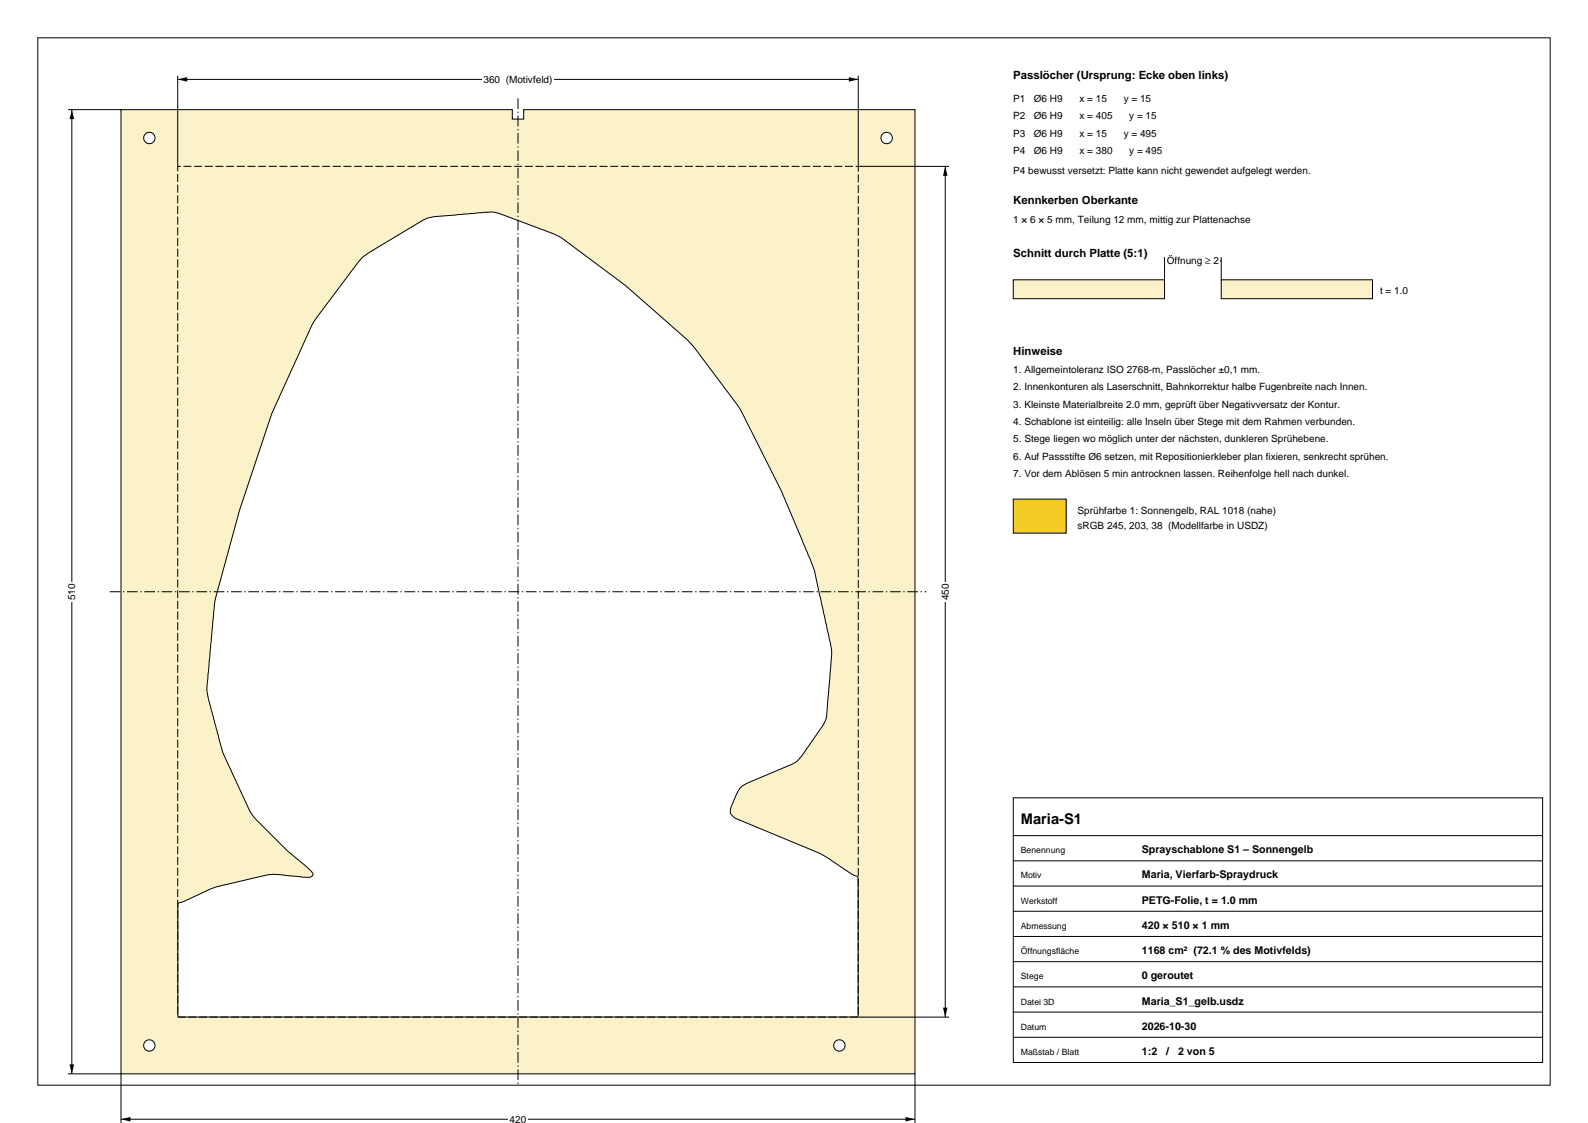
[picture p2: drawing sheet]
<svg xmlns="http://www.w3.org/2000/svg" width="420mm" height="297mm" viewBox="0 0 420 297" stroke-linecap="round" stroke-linejoin="round" font-family="sans-serif">
<defs><g id="words">
<text font-size="3.9" x="270" y="218">Maria-S1</text>
<g font-size="3">
<text x="268" y="21">Passlöcher (Ursprung: Ecke oben links)</text>
<text x="268" y="54">Kennkerben Oberkante</text>
<text x="268" y="68">Schnitt durch Platte (5:1)</text>
<text x="268" y="94">Hinweise</text>
</g>
<g font-size="2.8">
<text x="302" y="225.7">Sprayschablone S1 – Sonnengelb</text>
<text x="302" y="232.3">Maria, Vierfarb-Spraydruck</text>
<text x="302" y="239">PETG-Folie, t = 1.0 mm</text>
<text x="302" y="245.7">420 × 510 × 1 mm</text>
<text x="302" y="252.3">1168 cm² (72.1 % des Motivfelds)</text>
<text x="302" y="259">0 geroutet</text>
<text x="302" y="265.7">Maria_S1_gelb.usdz</text>
<text x="302" y="272.3">2026-10-30</text>
<text x="302" y="279">1:2</text>
<text x="308.4" y="279">/</text>
<text x="311.6" y="279">2 von 5</text>
</g>
<g font-size="2.6">
<text x="127.9" y="21.9">360 (Motivfeld)</text>
<text x="268" y="27">P1</text>
<text x="273.4" y="27">Ø6 H9</text>
<text x="285.5" y="27">x = 15</text>
<text x="297.2" y="27">y = 15</text>
<text x="268" y="31.6">P2</text>
<text x="273.4" y="31.6">Ø6 H9</text>
<text x="285.5" y="31.6">x = 405</text>
<text x="298.7" y="31.6">y = 15</text>
<text x="268" y="36.2">P3</text>
<text x="268" y="40.8">P4</text>
<text x="273.4" y="36.2">Ø6 H9</text>
<text x="273.4" y="40.8">Ø6 H9</text>
<text x="285.5" y="36.2">x = 15</text>
<text x="285.5" y="40.8">x = 380</text>
<text x="297.2" y="36.2">y = 495</text>
<text x="298.7" y="40.8">y = 495</text>
<text x="268" y="46">P4 bewusst versetzt: Platte kann nicht gewendet aufgelegt werden.</text>
<text x="268" y="59">1 × 6 × 5 mm, Teilung 12 mm, mittig zur Plattenachse</text>
<text x="308.6" y="69.9">Öffnung ≥ 2</text>
<text x="365" y="77.8">t = 1.0</text>
<text x="268" y="98.6">1. Allgemeintoleranz ISO 2768-m, Passlöcher ±0,1 mm.</text>
<text x="268" y="103.2">2. Innenkonturen als Laserschnitt, Bahnkorrektur halbe Fugenbreite nach Innen.</text>
<text x="268" y="107.8">3. Kleinste Materialbreite 2.0 mm, geprüft über Negativversatz der Kontur.</text>
<text x="268" y="112.4">4. Schablone ist einteilig: alle Inseln über Stege mit dem Rahmen verbunden.</text>
<text x="268" y="117">5. Stege liegen wo möglich unter der nächsten, dunkleren Sprühebene.</text>
<text x="268" y="121.6">6. Auf Passstifte Ø6 setzen, mit Repositionierkleber plan fixieren, senkrecht sprühen.</text>
<text x="268" y="126.2">7. Vor dem Ablösen 5 min antrocknen lassen. Reihenfolge hell nach dunkel.</text>
<text x="285" y="136">Sprühfarbe 1: Sonnengelb, RAL 1018 (nahe)</text>
<text x="285" y="140">sRGB 245, 203, 38 (Modellfarbe in USDZ)</text>
<text x="19.9" y="158.7" transform="rotate(-90 19.9 158.7)">510</text>
<text x="250.9" y="158.7" transform="rotate(-90 250.9 158.7)">450</text>
<text x="134.8" y="296.9">420</text>
</g>
<g font-size="2.3">
<text x="270" y="225.7">Benennung</text>
<text x="270" y="232.3">Motiv</text>
<text x="270" y="239">Werkstoff</text>
<text x="270" y="245.7">Abmessung</text>
<text x="270" y="252.3">Öffnungsfläche</text>
<text x="270" y="259">Stege</text>
<text x="270" y="265.7">Datei 3D</text>
<text x="270" y="272.3">Datum</text>
<text x="270" y="279">Maßstab / Blatt</text>
</g>
</g></defs>
<path d="M10 10h400v277h-400z" fill="none" stroke="#000" stroke-width=".26"/>
<path d="M32 29v255h210v-255h-103.5v2.5h-3v-2.5zM95.9 68.1l2-1.5 13.6-8.2 1.6-.7 1.8-.4 13.4-1.2h2.4l1.7 .5 13.6 5.1 2.7 1.3 16.7 12.5 16.3 14.3 2.1 2.3 11.2 14.9 1 1.7 10.6 21 7.7 18.3 1.1 3.1 4.2 19 .4 2.2-1.4 17-.2 1.1-.7 1.3-5.3 7.7-1.5 1.9-1.6 .9-11.8 5a5.4 5.4 0 0 0-3.1 3.8l-.4 .9a4.1 4.1 0 0 0-.7 3.4 11.2 11.2 0 0 0 4.8 2.6l18.8 7.8 9 5.8a.97 .97 0 0 1 1.1 1.4v35.7a1.64 1.64 0 0 1-1.7 .4h-177.4a.73 .73 0 0 1-.8-.3 .73 .73 0 0 1-.1-.8v-27.8a.98 .98 0 0 1 .5-1.4l9.6-4.1 13.4-3.2 2.3-.2 7.3 .8a2.42 2.42 0 0 0 2.7-.7 9.7 9.7 0 0 0-3-3.2l-3.9-3.2-8.4-8.4-1.1-1.4-7.5-16.1-3.7-13.8-.5-2.6 1.8-21.1 .6-3.8 6.2-22.7 8.6-25.7 10.8-23.7 11.8-15.9zM38 36.5a1.5 1.5 0 0 1 3 0 1.5 1.5 0 0 1-3 0zM233 36.5a1.5 1.5 0 0 1 3 0 1.5 1.5 0 0 1-3 0zM38 276.5a1.5 1.5 0 0 1 3 0 1.5 1.5 0 0 1-3 0zM220.5 276.5a1.5 1.5 0 0 1 3 0 1.5 1.5 0 0 1-3 0z" fill-rule="evenodd" fill="#fcf2c9" stroke="#000" stroke-width=".26"/>
<path d="M47 44h180v225h-180z" fill="none" stroke="#000" stroke-width=".26" stroke-dasharray="2.1 .7" stroke-linecap="butt"/>
<path d="M137 26v261M29 156.5h216" fill="none" stroke="#000" stroke-width=".26" stroke-dasharray="2.8 .7 .4 .7" stroke-linecap="butt"/>
<path d="M32 284v13M32 296h210M242 284v13" fill="none" stroke="#000" stroke-width=".26"/>
<path d="M32 296l2.5-.6v1.2zM239.5 295.4l2.5 .6-2.5 .6z" fill="#000"/>
<path d="M134.4 294.9h5.2v2.2h-5.2z" fill-rule="evenodd" fill="#fff"/>
<path d="M47 20v24M227 20v24M47 21h180" fill="none" stroke="#000" stroke-width=".26"/>
<path d="M47 21l2.5-.6v1.2zM224.5 20.4l2.5 .6-2.5 .6z" fill="#000"/>
<path d="M127.5 19.9h19v2.2h-19z" fill-rule="evenodd" fill="#fff"/>
<path d="M18 29h14M19 29v255M18 284h14" fill="none" stroke="#000" stroke-width=".26"/>
<path d="M19 29l.6 2.5h-1.2zM18.4 281.5h1.2l-.6 2.5z" fill="#000"/>
<path d="M17.9 153.9h2.2v5.2h-2.2z" fill-rule="evenodd" fill="#fff"/>
<path d="M227 44h24M250 44v225M227 269h24" fill="none" stroke="#000" stroke-width=".26"/>
<path d="M250 44l.6 2.5h-1.2zM249.4 266.5h1.2l-.6 2.5z" fill="#000"/>
<path d="M248.9 153.9h2.2v5.2h-2.2z" fill-rule="evenodd" fill="#fff"/>
<g fill="#fcf2c9" stroke="#000" stroke-width=".26">
<path d="M268 74h40v5h-40z" fill-rule="evenodd"/>
<path d="M323 74h40v5h-40z" fill-rule="evenodd"/>
</g>
<path d="M308 68v6M308 69h15M323 68v6" fill="none" stroke="#000" stroke-width=".26"/>
<path d="M308 69l2.5-.6v1.2zM320.5 68.4l2.5 .6-2.5 .6z" fill="#000"/>
<path d="M308.2 67.9h14.6v2.2h-14.6z" fill-rule="evenodd" fill="#fff"/>
<path d="M268 132h14v9h-14z" fill-rule="evenodd" fill="#f5cb26" stroke="#000" stroke-width=".26"/>
<path d="M268 211h140v70h-140zM268 221h140M268 227.7h140M268 234.3h140M268 241h140M268 247.7h140M268 254.3h140M268 261h140M268 267.7h140M268 274.3h140M268 281h140" fill="none" stroke="#000" stroke-width=".26"/>
<use href="#words"/>
</svg>
